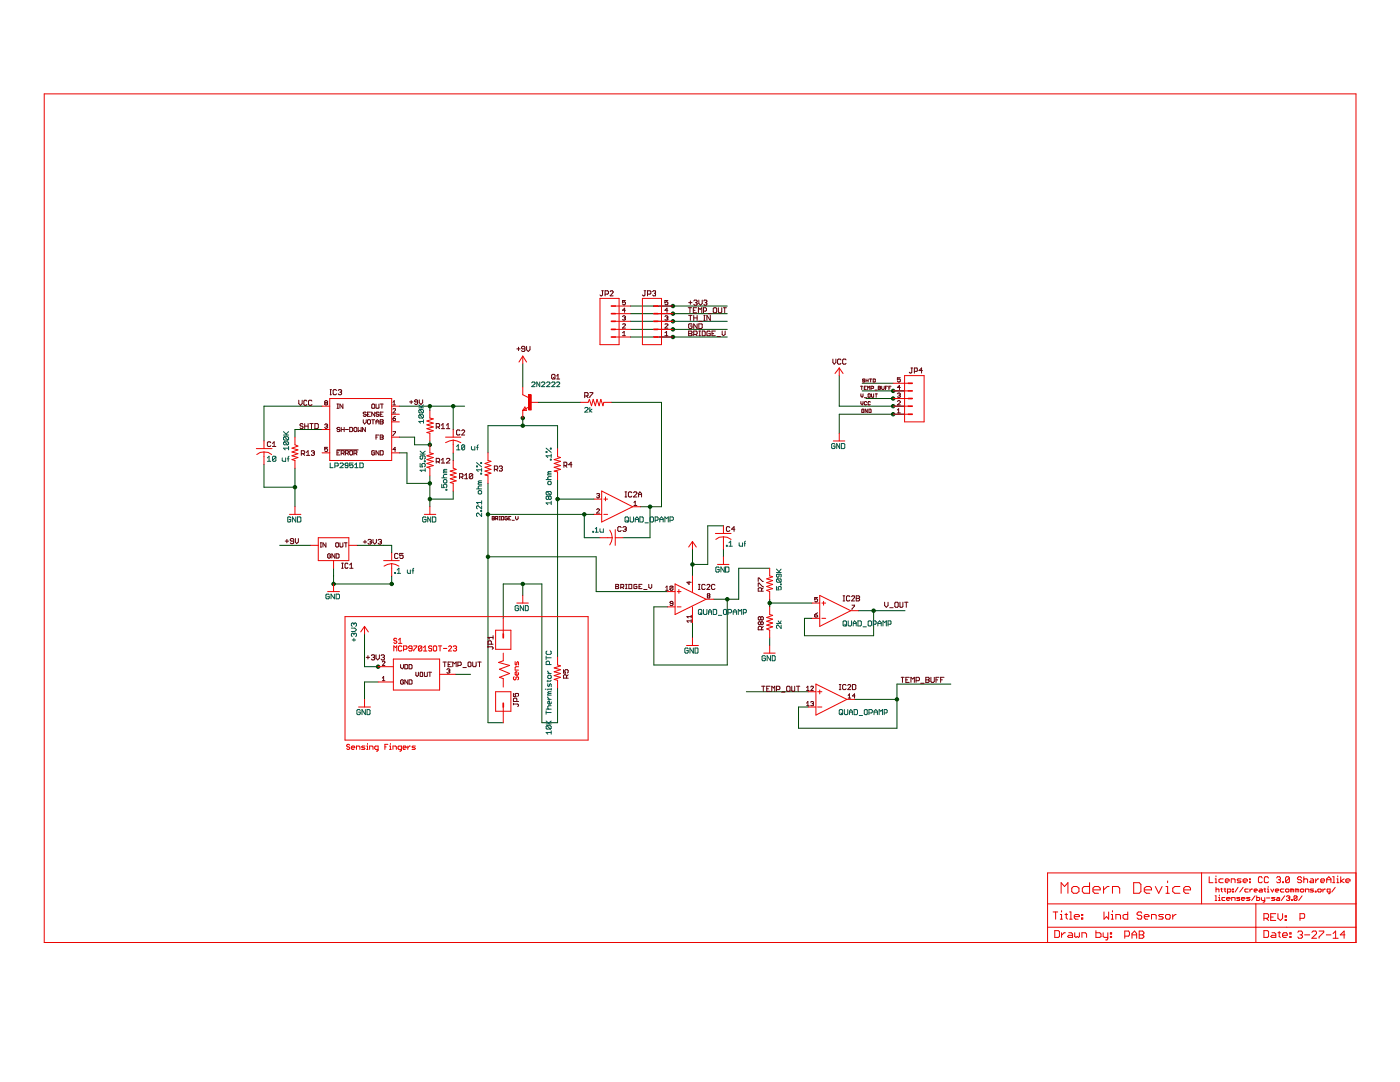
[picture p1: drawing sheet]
<svg xmlns="http://www.w3.org/2000/svg" width="279mm" height="216mm" viewBox="0 0 279 216" stroke-linecap="round" stroke-linejoin="round" font-family="sans-serif">
<path d="M180.5 82.7h-13v3.8" fill="none" stroke="#004704" stroke-width=".2"/>
<circle cx="178.2" cy="82.6" r=".34" fill="#004704"/>
<g fill="none" stroke="#004704" stroke-width=".2">
<path d="M104.3 116.5v2.3M75.5 136.1h-2.8v3.5M100.4 123.4v-6.9h7.7v27.7h3.2v-6.9"/>
<circle cx="178.2" cy="82.7" r=".34"/>
</g>
<circle cx="104.3" cy="116.5" r=".34" fill="#004704"/>
<g fill="none" stroke="#004704" stroke-width=".2">
<path d="M66.6 113.4v3.1h11.6M153.6 127.3v1.5"/>
<circle cx="104.3" cy="116.5" r=".34"/>
</g>
<circle cx="66.5" cy="116.5" r=".34" fill="#004704"/>
<g fill="none" stroke="#004704" stroke-width=".2">
<path d="M78.2 114.9v1.6"/>
<circle cx="66.6" cy="116.5" r=".34"/>
</g>
<circle cx="78.1" cy="116.5" r=".34" fill="#004704"/>
<g fill="none" stroke="#004704" stroke-width=".2">
<path d="M125.8 65.7h19.3M138.2 124.2v3.1"/>
<circle cx="78.2" cy="116.5" r=".34"/>
</g>
<circle cx="134.3" cy="65.7" r=".34" fill="#004704"/>
<g fill="none" stroke="#004704" stroke-width=".2">
<path d="M85.8 94.9v6.2M90.4 98v1.6h-4.6"/>
<circle cx="134.3" cy="65.7" r=".34"/>
</g>
<circle cx="85.8" cy="99.6" r=".34" fill="#004704"/>
<g fill="none" stroke="#004704" stroke-width=".2">
<path d="M79.7 90.4h1.5v6.1h4.6"/>
<circle cx="85.8" cy="99.6" r=".34"/>
</g>
<circle cx="85.8" cy="96.4" r=".34" fill="#004704"/>
<g fill="none" stroke="#004704" stroke-width=".2">
<path d="M52.7 92.6v4.6h6.2M58.9 93.4v7.7"/>
<circle cx="85.8" cy="96.5" r=".34"/>
</g>
<circle cx="58.8" cy="97.2" r=".34" fill="#004704"/>
<g fill="none" stroke="#004704" stroke-width=".2">
<path d="M107.4 80.3h8.4M122 80.3h10v20.8h-4.2M129.7 101.1v6.2h-5.4M144.4 109.6v1.5"/>
<circle cx="58.9" cy="97.2" r=".34"/>
</g>
<circle cx="129.7" cy="101.1" r=".34" fill="#004704"/>
<g fill="none" stroke="#004704" stroke-width=".2">
<path d="M170.5 139.6h8.5M179 136.5v8.8h-19.6v-4.2h1.9"/>
<circle cx="129.7" cy="101.1" r=".34"/>
</g>
<circle cx="179" cy="139.5" r=".34" fill="#004704"/>
<g fill="none" stroke="#004704" stroke-width=".2">
<path d="M172.1 78h8.4M179 136.5h10.8"/>
<circle cx="179" cy="139.6" r=".34"/>
</g>
<circle cx="178.2" cy="78" r=".34" fill="#004704"/>
<g fill="none" stroke="#004704" stroke-width=".2">
<path d="M104.3 72.6v4.6M79.7 81h13M85.8 81v.9M55.8 108.8h6.2"/>
<circle cx="178.2" cy="78" r=".34"/>
</g>
<circle cx="85.8" cy="81" r=".34" fill="#004704"/>
<g fill="none" stroke="#004704" stroke-width=".2">
<path d="M90.4 81v4.7"/>
<circle cx="85.8" cy="81" r=".34"/>
</g>
<circle cx="90.4" cy="81" r=".34" fill="#004704"/>
<g fill="none" stroke="#004704" stroke-width=".2">
<path d="M138.2 109.6v5.3M144.4 104.9h-3.2v7.7h-3"/>
<circle cx="90.4" cy="81" r=".34"/>
</g>
<circle cx="138.2" cy="112.6" r=".34" fill="#004704"/>
<g fill="none" stroke="#004704" stroke-width=".2">
<path d="M145.1 119.6v13.1M153.6 113.4h-6.2v6.2h-5"/>
<circle cx="138.2" cy="112.6" r=".34"/>
</g>
<circle cx="145.1" cy="119.5" r=".34" fill="#004704"/>
<g fill="none" stroke="#004704" stroke-width=".2">
<path d="M97.4 102.6h21.2M116.6 102.6v4.7h3.1M133.2 121.1h-2.7v11.6h14.6"/>
<circle cx="145.1" cy="119.6" r=".34"/>
</g>
<circle cx="116.6" cy="102.6" r=".34" fill="#004704"/>
<g fill="none" stroke="#004704" stroke-width=".2">
<path d="M97.4 96.5v47.7h3M97.4 111.1h21.6v6.9h14.2"/>
<circle cx="116.6" cy="102.6" r=".34"/>
</g>
<circle cx="97.4" cy="111.1" r=".34" fill="#004704"/>
<circle cx="97.4" cy="111.1" r=".34" fill="none" stroke="#004704" stroke-width=".2"/>
<circle cx="97.4" cy="102.6" r=".34" fill="#004704"/>
<g fill="none" stroke="#004704" stroke-width=".2">
<path d="M125.8 67.2h19.3"/>
<circle cx="97.4" cy="102.6" r=".34"/>
</g>
<circle cx="134.3" cy="67.2" r=".34" fill="#004704"/>
<g fill="none" stroke="#004704" stroke-width=".2">
<path d="M125.8 62.6h19.3M90.9 134.6h3M148.9 138h12.4"/>
<circle cx="134.3" cy="67.2" r=".34"/>
</g>
<circle cx="134.3" cy="62.6" r=".34" fill="#004704"/>
<g fill="none" stroke="#004704" stroke-width=".2">
<path d="M111.3 95.7v3.9h7.3"/>
<circle cx="134.3" cy="62.6" r=".34"/>
</g>
<circle cx="111.3" cy="99.6" r=".34" fill="#004704"/>
<g fill="none" stroke="#004704" stroke-width=".2">
<path d="M125.8 64.1h19.3M111.3 99.6v31.5"/>
<circle cx="111.3" cy="99.6" r=".34"/>
</g>
<circle cx="134.3" cy="64.1" r=".34" fill="#004704"/>
<g fill="none" stroke="#004704" stroke-width=".2">
<path d="M172.8 79.5h7.7"/>
<circle cx="134.3" cy="64.1" r=".34"/>
</g>
<circle cx="178.2" cy="79.5" r=".34" fill="#004704"/>
<g fill="none" stroke="#004704" stroke-width=".2">
<path d="M171.3 121.9h9.3M174.3 121.9v5h-13.8v-3.5h1.6"/>
<circle cx="178.2" cy="79.5" r=".34"/>
</g>
<circle cx="174.3" cy="121.8" r=".34" fill="#004704"/>
<g fill="none" stroke="#004704" stroke-width=".2">
<path d="M111.3 84.9v4.6"/>
<circle cx="174.3" cy="121.9" r=".34"/>
</g>
<circle cx="104.3" cy="83.4" r=".34" fill="#004704"/>
<g fill="none" stroke="#004704" stroke-width=".2">
<path d="M104.3 83.4v1.5M111.3 84.9h-13.9v5.5"/>
<circle cx="104.3" cy="83.4" r=".34"/>
</g>
<circle cx="104.3" cy="84.9" r=".34" fill="#004704"/>
<g fill="none" stroke="#004704" stroke-width=".2">
<path d="M153.6 119.6v1.5M153.6 120.3h8.5"/>
<circle cx="104.3" cy="84.9" r=".34"/>
</g>
<circle cx="153.6" cy="120.3" r=".34" fill="#004704"/>
<g fill="none" stroke="#004704" stroke-width=".2">
<path d="M72.7 126.5v6.5h3.1"/>
<circle cx="153.6" cy="120.3" r=".34"/>
</g>
<circle cx="75.4" cy="133" r=".34" fill="#004704"/>
<g fill="none" stroke="#004704" stroke-width=".2">
<path d="M125.8 61.1h19.3M71.2 108.8h7v1.5"/>
<circle cx="75.5" cy="133" r=".34"/>
</g>
<circle cx="134.3" cy="61" r=".34" fill="#004704"/>
<g fill="none" stroke="#004704" stroke-width=".2">
<path d="M167.5 75v6h13"/>
<circle cx="134.3" cy="61.1" r=".34"/>
</g>
<circle cx="178.2" cy="81" r=".34" fill="#004704"/>
<g fill="none" stroke="#004704" stroke-width=".2">
<path d="M172.1 76.5h6.1M64.3 81h-11.6v7M64.3 85.7h-5.4v1.5M82.7 87.2v1.6h3.1v-.8"/>
<circle cx="178.2" cy="81" r=".34"/>
</g>
<circle cx="85.8" cy="88.7" r=".34" fill="#004704"/>
<g fill="none" stroke="#004704" stroke-width=".2">
<path d="M79.7 87.2h3M90.4 90.4v1.5"/>
<circle cx="85.8" cy="88.8" r=".34"/>
</g>
<g fill="none" stroke="#ea0300" stroke-width=".2">
<path d="M8.8 18.7h261.8v169.4h-261.8zM104.3 71.1l.8 1.1M104.3 71.1l-.7 1.1M104.3 71.1v1.5M104.3 78.8l1.2 .6M104.8 81.2l.3 .7h-.8zM105.5 81.2l-1.2 .7M111.3 89.5v1.6l.6 .2-1.3 .4 1.3 .4-1.3 .4 1.3 .4-1.3 .3 1.3 .5-1.3 .3 .7 .2v1.5M115.8 80.3h1.6l.2-.6 .4 1.3 .4-1.3 .4 1.3 .3-1.3 .5 1.3 .3-1.3 .4 1.3 .2-.7h1.5M68.9 123h48.5v24.7h-48.5zM100.4 130.3v1.5l-.9 .4 2.2 .6-2 .7 2 .9-2 .7 .7 .3v1.7M102.6 135.1h-.1v.4l.1 .2 .4-.2v-.4h.5v.4l-.2 .2"/>
<path d="M102.8 132v.5l.2 .2 .3-.7 .2 .2v.5M103.5 134.2v.4l-.2 .1h-.3l-.2-.1v-.4l.3-.2v.7M103.5 133h-.5l-.2 .2v.5h.7M69.8 148.7l-.2-.2-.4 .2 .2 .3 .4 .2-.2 .3-.4-.1M70.1 149.2h.7l-.2-.3h-.3l-.2 .1v.4l.2 .1h.3M71.1 149.5v-.6h.5l.2 .1v.5M72.8 148.9h-.5l-.1 .1 .1 .2h.4l.1 .2-.1 .1h-.5M73.2 149.5h.2M73.2 148.9h.1v.6M73.3 148.4v.1M73.8 149.5v-.6h.5l.1 .1v.5M75.5 149.5h-.5l-.2-.1v-.4l.2-.1h.5v.8l-.4 .2"/>
<path d="M76.8 149h.3M77.4 148.5h-.6v1M77.7 149.5h.4M77.7 148.9h.2v.6M77.9 148.4v.1M78.4 149.5v-.6h.5l.2 .1v.5M80.1 149.5h-.5l-.2-.1v-.4l.2-.1h.5v.8l-.3 .2M80.5 149.2h.5l-.1-.3h-.4v.1v.5h.4M81.4 148.9v.6M81.9 148.9l-.5 .3M82.9 148.9h-.5l-.2 .1 .2 .2h.3l.2 .2-.2 .1h-.5M211.8 178.2v-2.1l.6 .8 .7-.8v2.1"/>
<path d="M214.2 176.9h.7l.4 .3v.7l-.4 .3h-.7l-.3-.3v-.7zM217.4 176.1v2.1h-1.1l-.3-.3v-.7l.3-.3h1.1M218.1 177.6h1.5v-.4l-.4-.3h-.7l-.4 .3v.7l.4 .3h.7M220.2 176.9v1.3M221.3 176.9h-.3l-.8 .7M222 178.2v-1.3h1.1l.4 .3v1M226.3 176.1h1.1l.3 .4v1.4l-.3 .3h-1.1zM228.4 177.6h1.4v-.4l-.3-.3h-.7l-.4 .3v.7l.4 .3h.7M230.6 176.9l.6 1.3 .7-1.3M232.7 178.2h.7M232.7 176.9h.3v1.3M233 175.8v.3"/>
<path d="M235.5 176.9h-1l-.5 .3v.7l.5 .3h1M236.2 177.6h1.4v-.4l-.3-.3h-.7l-.4 .3v.7l.4 .3h.7M239.8 174.2v6.2M241.3 174.9v1.2h.8M242.5 176.1h.3M242.5 175.4h.2v.7M242.5 178.8h.2v.9M242.5 179.7h.3M242.7 174.8v.1M242.7 177.1v.9M242.7 177.5l.5-.1 .1 .6M243.2 179.7h.3"/>
<path d="M243.2 179.1h.2v.6M243.4 178.6v.2M243.6 177.4h.3M243.8 177.2v.6l.1 .2M244.1 175.4h-.6l-.2 .1v.5l.2 .1h.6M244.3 177.4h.3M244.5 177.2v.6l.1 .2M244.5 179.1l-.6 .1v.5h.6M244.5 175.8h.8v-.3l-.3-.1h-.3l-.2 .1v.5l.2 .1h.3M244.8 179.3h.7v-.1h-.7v.3l.2 .2h.3M245 178h.5l.1-.2v-.3l-.6-.1v.9M245.7 176.1v-.7h.6l.2 .1v.6"/>
<path d="M245.8 179.7v-.6l.7 .1v.5M246 177.4l.1 .1zM246 177.8h.1v.2h-.1zM247.1 177.1l-.6 .9M247.4 179.1l-.6 .1 .2 .1h.3l.1 .2-.1 .2h-.5M247.7 175.4h-.6l-.2 .1 .2 .3h.4l.2 .2-.2 .1h-.6M247.8 179.3h.6v-.1h-.6v.3l.1 .2h.4M248.1 175.8h.8v-.3l-.2-.1-.6 .1v.5l.6 .1M248.1 177.1l-.7 .9M249.1 177.4l-.7 .1v.3l.2 .2h.5M249.4 176h.1v.1h-.1zM249.4 175.4h.1v.1h-.1z"/>
<path d="M249.4 177.4v.6M249.4 179.1l-.6 .1 .6 .3-.1 .2h-.5M250 177.4l-.6 .3M250.3 177.7h.6v-.2h-.6v.3l.4 .2M250.5 178.8l-.7 .9M250.8 178.8v.9h.4l.2-.2v-.3l-.6-.1M251.4 177.4l.5 .1v.5h-.5l-.2-.2 .2-.1h.5M251.7 179.1v.4l.2 .2h.5M251.9 175.2l-.2-.3h-.4l-.2 .3v.8l.2 .1h.4l.2-.1M252.2 177.4h.4M252.4 177.2v.6l.2 .2M252.4 179.1v.8l-.3 .1"/>
<path d="M252.8 179.2h.6M252.9 177.4h.2v.6M252.9 178h.4M253.1 176.9v.2M253.2 175.2l-.3-.3h-.4l-.2 .3v.8l.2 .1h.4l.3-.1M253.6 177.4l.3 .6 .3-.6M254.4 179.1l-.6 .1 .6 .3-.1 .2h-.5M254.5 177.7h.7v-.2h-.7v.3l.2 .2h.3M254.8 175.2l.2-.3h.4l.1 .3-.1 .3M254.9 179.1l.5 .1v.5h-.5l-.2-.2 .2-.2h.5M255.1 175.5h.3M255.4 175.5l.1 .3-.1 .3h-.4l-.2-.1"/>
<path d="M256 176h.1v.1h-.1zM256.2 177.4l-.7 .1v.3l.2 .2h.5M256.4 178.8l-.7 .9M256.6 177.5h.6v.3l-.1 .2h-.4l-.1-.2zM256.7 178.9l.2-.1h.3l.2 .1-.2 .3M257.1 179.2h.1M257.2 179.2l.2 .1-.2 .4h-.3l-.2-.2M257.3 175.2v.8l-.1 .1h-.5l-.1-.1M257.3 175.2l-.1-.3h-.5l-.1 .3v.8M257.3 175.2l-.7 .8M257.7 179.5h.2v.2h-.2zM257.8 177.5l-.2-.1v.6"/>
<path d="M257.8 177.5v.5M257.8 177.5h.4v.5M258.8 177.5l-.3-.1v.6M258.8 177.5v.5M258.8 178.9v.6l-.1 .2h-.4v-.2M258.8 177.5h.4v.5M258.8 178.9l-.1-.1h-.4v.7M258.8 178.9l-.5 .6M259.5 177.5l.5-.1 .2 .1v.3l-.2 .2h-.3l-.2-.2zM259.8 175.2l-.3-.3h-.3l-.3 .5 .6 .1 .3 .5-.3 .1-.6-.1M259.9 178.8l-.7 .9M260.2 174.9v1.2"/>
<path d="M260.2 175.5l.2-.1h.4l.2 .1v.6M260.5 178v-.6l.7 .1v.5M261.6 175.4h.4l.1 .1v.6h-.5l-.2-.1 .2-.2h.5M262.1 177.4l-.6 .1 .6 .3-.1 .2h-.5M262.5 177.8h.2v.2h-.2zM262.6 175.4v.7M263 177.5l.5-.1 .2 .1v.3l-.2 .2h-.3l-.2-.2zM263.2 175.4l-.6 .4M263.6 175.8h.8l-.2-.4h-.4l-.2 .1v.5l.2 .1h.4M264 177.4v.6M264.5 177.4l-.5 .3M264.8 175.5h.8"/>
<path d="M264.8 176.1v-.7l.4-.5 .4 .5v.7M265.5 178h-.6v-.6h.6v.8l-.4 .1M266 176.1h.4M266 174.9h.2v1.2M266.5 177.1l-.7 .9M266.8 176.1h.4M266.8 175.4h.2v.7M267 174.8v.1M267.6 174.9v1.2M268.2 175.4l-.6 .4 .6 .3M268.6 175.8h.8v-.3l-.2-.1-.6 .1v.5l.6 .1M270.6 174.2h-61.5v13.9"/>
<path d="M209.1 185h61.5M209.1 180.4h61.5M210.2 182h.9M210.5 185.7h.7l.2 .2v1l-.2 .1h-.7zM210.7 182v1.4M211.6 182.5h.3v.9M211.6 183.4h.4M211.9 181.7v.3M211.9 186.1v.9M212.5 182.5h.5M212.6 186.1h-.2l-.5 .5M212.8 182.2v1l.2 .2"/>
<path d="M213.3 186.1h.5l.3 .3v.6h-.8l-.3-.1 .3-.3h.8M213.5 183.4h.5M213.5 182h.2v1.4M214.4 182.9h1v-.3l-.2-.1h-.5l-.3 .1v.6l.3 .2h.5M214.5 186.1v.8l.2 .1 .3-.1 .2 .1 .2-.1v-.8M215.8 182.5h.3v.1h-.3zM215.8 183.2h.3v.2h-.3zM215.9 187v-.9h.7l.3 .3v.6M218.7 185.7v1.3h.8l.2-.1v-.5l-.2-.3h-.8M220.2 186.1v.8l.2 .1h.7M220.3 182v1.4l.5-.5 .5 .5v-1.4M221.1 186.1v1.2l-.2 .3h-.2"/>
<path d="M221.6 186.9h.2v.1h-.2zM221.6 186.1h.2v.3h-.2zM221.8 182.5h.2v.9M221.8 183.4h.4M222 181.7v.3M222.7 183.4v-.9h.7l.2 .1v.8M224.5 186.8h.7l.2-.3v-.5l-.2-.2h-.7v1.4M225.1 182v1.4h-.7l-.3-.2v-.6l.3-.1h.7M225.9 186.5h.9M225.9 187.2v-.9l.5-.5 .4 .5v.9M227.4 185.8h.6l.3 .2v.3l-.3 .2 .3 .5-.3 .2h-.6zM227.4 186.5h.6"/>
<path d="M227.9 182.2l-.2-.2h-.5l-.3 .2v.3l.3 .1h.5l.2 .3-.2 .5h-.5l-.3-.2M228.4 182.9h.9v-.3l-.3-.1h-.4l-.2 .1v.6l.2 .2h.4M229.8 183.4v-.9h.7l.2 .1v.8M232.2 182.5h-.8l-.2 .1 .2 .3h.5l.3 .3-.3 .2h-.7M232.6 182.6l.3-.1h.5l.1 .1v.6l-.1 .2h-.5l-.3-.2zM234 182.5v.9M234.7 182.5l-.7 .4M250.6 180.4v7.7M252.2 183.2h.7l.3-.2v-.5l-.3-.2h-.7v1.4M252.2 185.7h.7l.3 .2v1l-.3 .1h-.7zM252.7 183.2l.5 .5M253.6 183h.5"/>
<path d="M253.9 186.1h.5l.2 .3v.6h-.7l-.3-.1 .3-.3h.7M254.6 182.3h-1v1.4h1M255 186.1h.5M255 182.3v.9l.5 .5 .5-.5v-.9M255.3 185.9v1l.2 .1M256 186.6h.9l-.2-.5h-.5l-.2 .3v.5l.2 .1h.5M256.5 183.5h.2v.2h-.2zM256.5 182.7h.2v.3h-.2zM257.4 186.9h.3v.1h-.3zM257.4 186.1h.3v.3h-.3zM259 186l.2-.2h.5l.2 .2v.3l-.2 .2M259.4 183.2h.8l.2-.2v-.5l-.2-.2h-.8v1.4"/>
<path d="M259.4 186.5h.3M259.7 186.5l.2 .3-.2 .4h-.5l-.2-.2M260.4 186.5h1M261.8 186l.3-.2h.5l.1 .5-.9 .9h.9M263.2 185.8h1v.2l-1 1v.2M264.7 186.5h.9M266 187.2h1.1M266 186.3l.6-.5v1.4M268.4 186.5h-.9l.7-.7v1.4"/>
</g>
<path d="M105.5 78.7h.5v3.1h-.5z" fill="#ea0300"/>
<g fill="none" stroke="#ea0300" stroke-width=".2">
<path d="M119.7 59.5h3.8v9.3h-3.8zM128.2 59.5h3.8v9.3h-3.8zM65.8 79.5h12.4v12.4h-12.4zM104.3 77.2v1.6M105.5 78.8h.5v3h-.5zM122.8 67.2h3M122.8 65.7h3M122.8 64.1h3M122.8 62.6h3M122.8 61.1h3M131.3 67.2h3M131.3 65.7h3"/>
<path d="M131.3 64.1h3M131.3 62.6h3M131.3 61.1h3M167.5 73.4l.8 1.1M167.5 73.4l-.9 1.1M167.5 73.4v1.6M178.2 79.5h3.1M178.2 78h3.1M178.2 76.5h3.1M180.5 75h3.9v9.2h-3.9zM51.2 89.5h3.1M52.7 90.2l.8 .1 .7 .4"/>
<path d="M52.7 90.2l-.8 .1-.7 .4M52.7 88v1.5M52.7 90.2v2.4M58.9 87.2v1.6l.6 .2-1.2 .4 1.2 .4-1.2 .4 1.2 .3-1.2 .5 1.2 .3-1.2 .4 .6 .2v1.5M64.3 81h1.5M64.3 85.7h1.5M64.3 90.4h1.5M78.2 81h1.5M78.2 82.7h1.5M78.2 87.2h1.5M78.2 90.4h1.5M78.2 84.2h1.5"/>
<path d="M85.8 81.9v1.5l.7 .2-1.3 .4 1.3 .4-1.3 .4 1.3 .4-1.3 .3 1.3 .5-1.3 .3 .6 .2v1.5M85.8 88.8v1.6l.7 .1-1.3 .5 1.3 .3-1.3 .4 1.3 .4-1.3 .4 1.3 .4-1.3 .3 .6 .2v1.5M88.9 87.2h3.1M90.4 87.8l1.6 .5M90.4 87.8l-1.5 .5M90.4 85.7v1.5M90.4 87.8v2.6M90.4 91.9v1.5l.6 .3-1.1 .3 1.1 .4-1.1 .4 1.1 .4-1.1 .3 1.1 .4-1.1 .4 .5 .2v1.5M97.4 90.4v1.5l.6 .2-1.2 .4 1.2 .4-1.2 .3 1.2 .5-1.2 .3 1.2 .4-1.2 .4 .6 .1v1.6M104.3 81.9v1.5M105.9 80.3h1.5M118.6 99.6h1.5"/>
<path d="M120.1 98l6.2 3.1-6.2 3.1zM120.5 99.6h.8M120.8 99.2v.7M166.3 88h2.3M167.5 86.5v1.5M178.2 81h3.1M178.2 82.7h3.1M57.8 102.6h2.2M58.9 101.1v1.5M62 108.8h1.5M63.5 107.3h6.1v4.6h-6.1zM65.4 118h2.4"/>
<path d="M66.6 111.9v1.5M66.6 116.5v1.5M69.6 108.8h1.6M76.6 111.9h3.1M78.2 112.5l1.4 .5M78.2 112.5l-.9 .1-.7 .4M78.2 110.3v1.6M78.2 112.5v2.4M84.7 102.6h2.3M85.8 101.1v1.5M104.3 118.8v1.5M118.6 102.6h1.5"/>
<path d="M119.7 107.3h2.5M120.5 102.6h.8M121.7 105.8l.3 .6 .2 .9M122.2 107.3l-.5 1.4M122.8 105.7v3.1M122.8 107.3h1.5M126.3 101.1h1.5M133.2 118h1.5M134.7 116.5l6.2 3.1-6.2 3zM135.1 118h.8M135.5 117.6v.8M138.2 108.1l.8 1.1"/>
<path d="M138.2 108.1l-.8 1.1M138.2 108.1v1.5M138.2 114.9v3.1M140.9 119.6h1.5M142.8 106.4h3.1M143.2 112.6h2.3M144.4 107.1l.7 .1 .8 .4M144.4 107.1l-.9 .1-.6 .4M144.4 104.9v1.5M144.4 107.1v2.5M144.4 111.1v1.5M153.6 113.4v1.5l.6 .2-1.2 .4 1.2 .3-1.2 .5 1.2 .3-1.2 .4 1.2 .5-1.2 .3 .6 .2v1.6"/>
<path d="M163.6 118.8l6.2 3.1-6.2 3.1zM164.4 120v.8M72.7 125v1.5M72.7 139.6v1.5M72.7 125l.8 1.1M72.7 125l-.7 1.1M75.5 133h3M75.5 136.1h3M78.5 131.5h9.2v6.2h-9.2zM78.6 129.9v-1l.3 .3 .3-.3v1M79.2 127.5l-.2-.1-.4 .1 .2 .4 .4 .1-.2 .4-.4-.2M79.5 128.4h.7"/>
<path d="M79.5 127.7l.4-.3v1M80.2 129.1l-.2-.2h-.3l-.2 .2v.6l.2 .2h.3l.2-.2M80.5 129.6h.5l.2-.2v-.3l-.2-.2h-.5v1M82.2 129.4h-.5l-.1-.2 .1-.3h.4l.1 .2v.6l-.1 .2h-.4l-.1-.2M82.6 128.9h.6l-.6 1M84.2 129.1l-.2-.2h-.3l-.2 .2v.6M84.2 129.1v.6l-.2 .2h-.3l-.2-.2M84.2 129.1l-.7 .6M84.5 129.9h.7M84.5 129.2l.4-.3v1M86.1 129.1l-.1-.2h-.3l-.2 .2 .2 .3h.3v.5h-.3l-.2-.2M86.6 128.9h.4l.1 .2v.6l-.1 .2h-.4l-.1-.2v-.6z"/>
<path d="M87.5 128.9h.7M87.7 134.6h3.2M87.8 128.9v1M88.5 129.4h.7M89.5 129.1l.2-.2 .4 .2-.6 .8h.6M90.4 129.1l.2-.2h.4l.1 .2-.1 .3M90.8 129.4h.2M91 129.4l.1 .2-.1 .3h-.4l-.2-.2M98.9 125.8h3.1v3.8h-3.1zM98.9 138h3.1v3.9h-3.1zM100.4 123.4v3.1M103.1 120.3h2.3"/>
<path d="M111.3 131.1v1.6l.6 .2-1.3 .4 1.3 .3-1.3 .4 1.3 .4-1.3 .4 1.3 .3-1.3 .5 .7 .1v1.6M133.2 121.1h1.5M135.1 121.1h.8M137 128.8h2.4M138.2 121.1v3.1M138.2 127.3v1.5M152.4 130.3h2.3M153.6 121.1v1.5l.6 .2-1.2 .4 1.2 .3-1.2 .5 1.2 .3-1.2 .4 1.2 .4-1.2 .4 .6 .3v1.5M153.6 128.8v1.5M161.3 138h1.5M162.1 120.3h1.5M162.1 123.4h1.5"/>
<path d="M162.8 136.5l6.2 3.1-6.2 3.1zM163.2 138h.8M163.6 137.7v.8M164 120.3h.8M164 123.4h.8M169 139.6h1.5M169.8 121.9h1.5M71.6 141.1h2.3M100.4 141.1v3.1M161.3 141.1h1.5M163.2 141.1h.8"/>
</g>
<g fill="none" stroke="#ea0300" stroke-width=".34">
<path d="M122 64.1h.8M122 65.7h.8M122 67.2h.8M122 61.1h.8M122 62.6h.8M130.5 64.1h.8M130.5 65.7h.8M130.5 67.2h.8M130.5 61.1h.8M130.5 62.6h.8M181.3 79.5h.8M181.3 76.5h.8"/>
<path d="M181.3 78h.8M181.3 81h.8M181.3 82.7h.8M100.4 126.5v.8M100.4 140.3v.8"/>
</g>
<g fill="none" stroke="#62010a" stroke-width=".2">
<path d="M120.1 58h.3M120.2 58v.9l-.1 .1-.4-.1M120.8 58.7h.5l.1-.2v-.3l-.1-.2h-.5v1M121.8 58.2l.1-.2 .5 .2-.6 .8h.6M124.8 60h-.6v.4l.5-.2 .1 .4-.1 .2-.5-.2M128.5 58h.4M128.7 58v.9l-.2 .1-.3-.1M129.2 58.7h.5l.2-.2v-.3l-.2-.2h-.5v1M130.2 58.2l.2-.2h.3v.5M130.6 58.5h.1M130.7 58.5v.5h-.3l-.2-.1M133.3 60h-.6v.4l.4-.2 .2 .4-.2 .2-.4-.2"/>
<path d="M139.5 59.9v.7l.3 .3 .3-.3v-.7M59.6 79.9v.6l.4 .4 .3-.4v-.6M65.9 78.8h.2M65.9 77.7h.2M66 77.7v1.1M67.2 77.9l-.2-.2h-.3l-.2 .2v.7l.2 .2h.3l.2-.2M67.5 77.9l.2-.2h.3l.2 .2-.2 .4M67.8 78.3h.2M68 78.3l.2 .1-.2 .4h-.3l-.2-.2M82.1 79.9v.6M83.7 79.8v.6l.3 .3 .3-.3v-.6M103.1 69.6h.7"/>
<path d="M103.5 69.3v.7M104.8 69.6h-.6l-.1-.2 .1-.3h.4l.2 .2v.7l-.2 .1h-.4l-.1-.1M105.1 69.1v.7l.3 .3 .4-.3v-.7M110.3 74.7h.3l.2 .2v.6l-.2 .1h-.3l-.2-.1v-.6zM110.4 75.3l.4 .3M111.1 75.6h.6M111.1 75l.3-.3v.9M116.7 79h.5l.2-.2v-.3l-.2-.2h-.5v1.1M117 79l.4 .4M117.7 78.3h.6l-.6 1.1M124.2 66.4l.4-.3v.9M124.2 67h.6"/>
<path d="M124.2 64.7h.6v.2l-.6 .6h.6M124.2 63.2l.5-.2 .1 .2-.1 .2M124.6 63.4h.1M124.7 63.4l.1 .4h-.6M124.8 61.9h-.6l.5-.4v.8M132.7 67h.6M132.7 64.7h.6v.2l-.6 .6h.6M132.7 63.2l.4-.2 .2 .2-.2 .2M132.7 66.4l.3-.3v.9M133 63.4h.1M133.1 63.4l.2 .4h-.6M133.3 61.9h-.6l.4-.4v.8"/>
<path d="M137.4 61.4h.6M137.4 66.1h.5l.2 .1-.2 .4 .2 .3-.7 .1zM137.4 66.6h.5M137.4 62.9h.7M137.4 60.4h.7M137.7 61.4v1M137.8 60v.7M137.8 62.9v1M138.1 64.7h-.7v.7l.2 .2h.3l.2-.2v-.4h-.3M138.4 61.9h.3M138.5 63.4h.6M138.5 66.7h.5l.1-.1v-.4l-.1-.1h-.5v.9"/>
<path d="M138.5 62.9v1M138.5 60l.1-.1h.4l.1 .1-.1 .4M138.8 66.7l.3 .3M138.8 60.4h.2M139 60.4l.1 .2-.1 .3h-.4l-.1-.2M139 61.4h-.6v1h.6M139.1 64.6v1l-.6-1v1M139.1 62.9v1M139.4 62.4v-1l.3 .3 .4-.3v1M139.5 67h.3M139.5 64.6l.6 .1v.7l-.1 .2h-.5zM139.5 66.1h.3"/>
<path d="M139.5 64.1h.6M139.6 66.1v.9M140.1 66.1h.5l.1 .1v.7l-.6 .1zM140.4 62.1h.4l.2-.2v-.3l-.2-.2h-.4v1M140.5 60l.1-.1h.3l.2 .1-.2 .4M140.5 62.9h.2M140.5 63.9h.2M140.6 62.9v1M140.7 60.4h.2M140.9 60.4l.2 .2-.2 .3h-.3l-.1-.2M141.3 62.6h.7M141.8 66.2l-.2-.1h-.4l-.1 .1v.7h.7v-.3h-.4"/>
<path d="M141.8 62.9v1l-.7-1v1M142.1 66.6h.3M142.5 61.4h.4l.1 .2v.7l-.1 .1h-.4l-.2-.1v-.7zM142.8 66.1h-.7v.9h.7M143.1 67.2h.7M143.4 61.4v.9l.1 .1h.4l.1-.1v-.9M144.1 66.1v.6l.3 .3 .3-.3v-.6M144.4 61.4h.6M144.6 61.4v1M166.2 71.6v.7l.3 .4 .3-.4v-.7M167.8 71.8l-.1-.2h-.4l-.1 .2v.7l.1 .2h.4l.1-.2M168.8 71.8l-.1-.2h-.4l-.1 .2v.7l.1 .2h.4l.1-.2"/>
<path d="M171.7 77.1h.4M171.8 78.6v.4l.3 .3 .1-.3v-.4M172 77.1v.6M172.5 77.4h.2M172.5 79.4h.5M172.6 75.7h-.5l.1 .3 .4 .1-.1 .1-.4-.1M172.8 76h.4M172.8 75.6v.6M172.9 77.1h-.4v.6h.4M173.2 77.7v-.6l.2 .2 .2-.2v.6M173.2 78.7h.5l-.1 .6-.4-.1zM173.2 75.6v.6"/>
<path d="M173.5 75.6h.5M173.8 75.6v.6M173.8 77.5l.5-.1v-.2l-.5-.1v.6M173.9 78.6v.6l.2 .1 .2-.1v-.6M174.3 75.6l.4 .1-.1 .5h-.3zM174.6 77.8h.4M174.7 78.6h.4M174.9 78.6v.7M175.3 77.1l.4 .1-.1 .5h-.3zM175.3 77.4h.3M176 77.1v.5l.1 .1 .4-.1v-.5M176.7 77.4h.2"/>
<path d="M177.1 77.1h-.4v.6M177.4 77.4h.3M177.8 77.1h-.4v.6M179.1 78.6l.4-.2 .2 .2-.2 .2M179.3 78.8h.2M179.5 78.8l.2 .4h-.6M179.7 75.4h-.6v.4l.2-.2 .4 .2-.2 .4-.4-.1M179.7 77.3h-.6l.4-.4v.8M181.8 73.4h.3M182 73.4v.9l-.2 .1-.3-.1M182.5 74.1h.5v-.7h-.5v1M184.1 73.9h-.7l.5-.5v1"/>
<path d="M54 88.3l-.1-.1h-.4l-.1 .1v.6l.1 .2h.4l.1-.2M54.4 89.1h.7M54.4 88.5l.3-.3v.9M60.1 90.5h.5l.2-.4-.2-.2h-.5v1M60.5 84.7l-.2-.2-.4 .2 .1 .3 .5 .2-.2 .3-.4-.1M60.5 90.5l.3 .4M60.8 85h.7M60.8 84.5v1M61.2 90.3l.3-.4v1M61.2 90.9h.6M61.2 80l-.1-.1-.5 .1v.7l.2 .2 .4-.2M61.5 84.5v1"/>
<path d="M61.8 84.5h.7M62.2 90.1l.1-.2h.3l.2 .2-.2 .3M62.2 84.5v1M62.3 80l-.2-.1h-.4l-.1 .1v.7l.1 .2h.4l.2-.2M62.4 90.4h.2M62.6 90.4l.2 .1-.2 .4h-.3l-.1-.2M62.8 84.5h.6l.1 .2v.7l-.1 .1h-.6zM64.8 84.8l.4-.2 .2 .2-.2 .2M65 80.4l-.2-.1 .2-.4 .4 .2-.2 .3M65 80.4l-.2 .1 .2 .3 .4-.1-.2-.3M65 80.4h.2M65 85h.2"/>
<path d="M65.2 85l.2 .2-.2 .2-.4-.1M65.4 89.3h-.6v.4l.2-.2 .4 .2-.2 .4-.4-.2M67.2 80.6h.4M67.2 81.5h.4M67.2 89.8h4.3M67.2 90.4h.4M67.4 80.6v.9M67.8 85.4l-.4-.1-.2 .2 .5 .2 .1 .3-.1 .1-.5-.1M67.8 89.9h-.6v.9h.6M68.1 85.7h.6M68.1 85.3v.8M68.1 90.4h.6v-.4l-.6-.1v.9"/>
<path d="M68.4 80.6v.9l-.6-.9v.9M68.4 90.4l.3 .4M68.7 85.3v.8M68.9 85.7h.6M68.9 90.4h.6v-.4l-.6-.1v.9M69.3 90.4l.2 .4M69.8 85.3h.4l.2 .1v.6l-.2 .1h-.4zM69.8 90h.6v.6l-.2 .2-.4-.2zM70.6 85.4l.2-.1 .4 .1v.6l-.1 .1-.5-.1zM70.6 90.4h.6v-.4l-.6-.1v.9M71 90.4l.2 .4M71.5 85.3v.8l.3-.2 .3 .2v-.8"/>
<path d="M72.5 83.8v.5l.2 .3 .4-.3v-.5M72.9 85.3v.8l-.6-.8v.8M73.1 82.3h-.6l.2 .4h.4l-.2 .4-.4-.2M73.3 83.8h.6v.6l-.1 .2-.5-.2zM73.3 82.7h.3M73.9 82.2h-.6v.9h.6M74.2 80.8l.2-.2 .4 .2v.6h-.6zM74.2 83.8h.6M74.4 83.8v.8M74.8 82.2v.9l-.6-.9v.9M74.8 90h-.6v.6l.4 .2 .2-.4h-.4M75 80.6v.8l.2 .1 .4-.1v-.8"/>
<path d="M75 84.6v-.6l.3-.2 .3 .2v.6M75 87.2h.3M75 84.2h.6M75.6 82.3h-.6l.2 .4h.4l-.1 .4-.5-.2M75.6 86.8h-.6v.9M75.6 89.9v.9l-.6-.9v.9M75.9 80.6h.6M75.9 82.7h.3M75.9 83.8h.6l-.2 .4 .2 .2-.2 .2h-.4zM75.9 86.8h.4l.2 .2-.2 .2 .2 .4-.6 .1zM75.9 89.9l.6 .1v.6l-.2 .2h-.4zM75.9 87.2h.4"/>
<path d="M75.9 84.2h.4M76.2 80.6v.9M76.5 82.2h-.6v.9h.6M78.4 80.3l.3-.4v.9M78.4 80.8h.5M78.4 81.6h.5l-.5 .8h.5M78.4 83.5h.4v.4h-.3zM78.4 86.1h.5l-.5 .9M78.9 83.1l-.5 .4M78.9 89.7h-.5l.4-.4v.8M81.7 80.2h.7M83.3 80.2l-.6-.1 .2-.3 .4 .1v.6l-.1 .2-.5-.2"/>
<path d="M87.1 85.2h.5l.1-.2v-.3l-.1-.2h-.5v1M87.1 92.1h.5l.1-.1v-.4l-.1-.1h-.5v.9M87.4 85.2l.3 .3M87.4 92.1l.3 .3M88.1 84.9l.3-.4v1M88.1 91.8l.3-.3v.9M88.1 85.5h.7M88.1 92.4h.7M89.1 91.6l.2-.1h.3l.2 .1v.2l-.7 .6h.7M89.1 85.5h.7M89.1 84.9l.3-.4v1M91.7 95.2h.5l.2-.2v-.3l-.2-.2h-.5v1"/>
<path d="M91.8 86l-.2-.2h-.3l-.2 .2v.6l.2 .2h.3l.2-.2M92.1 95.2l.3 .3M92.1 86l.2-.2 .4 .2-.6 .8h.6M92.7 94.8l.4-.3v1M92.7 95.5h.6M94.3 94.7l-.1-.2h-.4l-.1 .2v.7M94.3 94.7v.7l-.1 .1h-.4l-.1-.1M94.3 94.7l-.6 .7M98.7 93.7h.5l.1-.2v-.3l-.1-.2h-.5v1M99 93.7l.3 .3M99.7 93.2l.1-.2h.3l.2 .2-.2 .3M99.9 93.5h.2"/>
<path d="M100.1 93.5l.2 .2-.2 .3h-.3l-.1-.2M112.5 92.9h.5l.1-.2v-.3l-.1-.2h-.5v1M112.8 92.9l.3 .3M114.2 92.7h-.7l.5-.5v1M119.1 98.6h.6l-.2 .3M119.3 98.9h.2M119.5 98.9l.2 .1-.2 .3-.4-.1M124.7 99.2h.4M124.7 98.1h.4M124.9 98.1v1.1M126.1 98.3l-.2-.2h-.3l-.2 .2v.7l.2 .2h.3l.2-.2M126.4 98.3l.2-.2h.3l.2 .2v.2l-.7 .7h.7"/>
<path d="M127.4 99.2v-.7l.3-.4 .3 .4v.7M127.4 98.7h.6M171.8 80.1v.4l.3 .3 .1-.3v-.4M172.4 81.8l-.1-.2h-.2v.7l.3-.1v-.2h-.2M173 80.3l-.2-.2-.3 .2v.4h.5M173.1 81.6v.7l-.4-.7v.7M173.4 81.6h.4v.2v.5h-.4zM173.7 80.3l-.1-.2h-.3l-.1 .2v.4h.5M179.1 80.1l.2-.2 .4 .2v.2l-.6 .5h.6M179.1 82.4h.6M179.1 81.8l.2-.2v.8M56.9 108h.7"/>
<path d="M57.3 107.6v.7M58.6 108h-.5l-.2-.2 .2-.3h.3l.2 .1v.7l-.2 .2h-.3l-.2-.2M58.9 107.5v.6l.3 .4 .3-.4v-.6M63.9 109.2h.3M63.9 108.3h.3M64 108.3v.9M65 108.3v.9l-.5-.9v.9M66 110.7l-.2-.2-.4 .2v.5l.4 .2 .2-.5h-.4M66.8 110.5v.9l-.6-.9v.9M67 108.4h.6v.6l-.2 .2-.4-.2zM67.1 110.5h.4l.2 .2v.5l-.2 .2h-.4zM67.8 108.3v.7l.2 .2 .4-.2v-.7"/>
<path d="M68.2 113.4h.3M68.2 112.4h.3M68.3 112.4v1M68.7 108.3h.6M69 108.3v.9M69.4 112.5l-.1-.1-.4 .1v.7l.1 .2 .4-.2M69.8 113.4h.7M69.8 112.7l.3-.3v1M72.5 108.1h.7M72.8 107.8v.6M73.4 107.8l.2-.2h.3l.2 .2-.2 .3M73.8 108.1h.1"/>
<path d="M73.9 108.1l.2 .1-.2 .4h-.3l-.2-.2M74.4 107.6v.6l.4 .4 .3-.4v-.6M75.5 107.8l.1-.2h.4l.1 .2-.1 .3M75.8 108.1h.2M76 108.1l.1 .1-.1 .4h-.4l-.1-.2M79.4 110.6l-.1-.2h-.4l-.1 .2v.7l.1 .1h.4l.1-.1M80.5 110.4h-.7v.5l.3-.1 .4 .1v.4l-.2 .1h-.4l-.1-.1M98.2 103.1h.5l-.1 .6h-.4zM98.2 103.4h.4M98.9 103.5h.4v-.4h-.4v.6M99.2 103.5l.1 .2M99.6 103.1h.2"/>
<path d="M99.6 103.7h.2M99.8 103.1v.6M100.1 103.1h.4l-.1 .6h-.3zM101.3 103.1h-.5v.6h.5v-.3h-.3M101.5 103.4h.2M102 103.1h-.5v.6h.5M102.2 103.8h.4M102.9 103.1v.4l.2 .2 .3-.2v-.4M119.1 101.7l.1-.2 .5 .2-.6 .7h.6M122.9 117h.4M122.9 116.6l.6 .1-.2 .3 .2 .4-.6 .1zM123.9 117.2h.4l.2-.2v-.3l-.6-.1v.9"/>
<path d="M124 105.3l-.2-.2h-.3l-.2 .2v.6l.2 .1h.3l.2-.1M124.1 117.2l.4 .3M124.3 105.3l.2-.2h.3l.2 .2-.2 .3M124.7 105.6h.1M124.8 105.6l.2 .1-.2 .3h-.3l-.2-.1M124.8 116.6h.4M124.8 117.5h.4M125 116.6v.9M125.5 116.6l.6 .1-.1 .8h-.5zM126.5 100.3l.3-.3v.9M126.5 100.9h.6M127.1 116.7h-.6v.7h.6v-.4h-.2"/>
<path d="M127.5 117h.3M128.1 116.6h-.6v.9h.6M128.5 117.6h.6M129.5 116.6v.6l.3 .3 .3-.3v-.6M132.9 117.2l.2-.3v.9M132.9 117.8h.5M134.3 117v.6l-.2 .2-.4-.2M134.3 117h-.6v.6M134.3 117l-.6 .6M137.5 116v.6l-.4-.4h.8M139.4 117.6h.3M139.4 116.6h.3"/>
<path d="M139.6 116.6v1M140.7 116.8l-.1-.2h-.4l-.1 .2v.7l.1 .1h.4l.1-.1M141.1 116.8l.1-.2 .5 .2-.6 .8h.6M141.2 118.9h.4M141.2 118.9v-.4h.4v.4M141.2 118.9v.4h.4v-.4M142.7 116.8l-.2-.2h-.3l-.2 .2v.7l.2 .1h.3l.2-.1M145.6 105.3l-.1-.2h-.4l-.1 .2v.6l.1 .1h.4l.1-.1M146.7 105.6h-.7l.5-.5v.9M151.3 116v-.7l1 .7M151.3 117v-.6l1 .6M152 118v-.5l-.2-.2h-.3l-.2 .2v.5h1"/>
<path d="M152.3 117.3l-.3 .3M163.2 119.2h-.6v.5l.2-.2 .4 .2-.2 .4-.4-.2M168.3 119.9h.3M168.3 118.9h.3M168.4 118.9v1M169.6 119.1l-.2-.2h-.3l-.2 .2v.6l.2 .2h.3l.2-.2M169.9 119.1l.2-.2h.4v.3l-.6 .7h.6M170.9 118.9h.5l.2 .2-.2 .3 .2 .3-.2 .2h-.5zM170.9 119.4h.5M73.1 131.2h.7M73.4 130.8v.7M74.1 130.8l.2-.1h.3l.2 .1-.2 .4"/>
<path d="M74.4 131.2h.2M74.6 131.2l.2 .1-.2 .4h-.3l-.2-.2M75 130.7v.6l.4 .4 .3-.4v-.6M76.1 130.8l.1-.1h.4l.1 .1-.1 .4M76.3 132.1l.1-.2h.3l.1 .3-.5 .6h.5M76.3 135.3l.3-.3v.8M76.3 135.8h.5M76.4 131.2h.2M76.6 131.2l.1 .1-.1 .4h-.4l-.1-.2M79.9 132.6v.6l.4 .3 .2-.3v-.6M80.5 135.8l-.1-.1-.5 .1v.6h.6v-.3h-.2M80.8 132.6h.4l.2 .2v.5l-.2 .2h-.4z"/>
<path d="M81.4 135.7v.8l-.6-.8v.8M81.6 132.6h.5l.1 .2v.5l-.1 .2h-.5zM81.6 135.7h.5l.1 .1v.6l-.6 .1zM83 134.1v.6l.2 .3 .3-.3v-.6M83.9 134.1h.4v.2v.7l-.5-.1zM84.7 134.1v.8l.2 .1 .4-.1v-.8M85.5 134.1h.6M85.8 134.1v.9M88.4 132.1h.7M88.8 132.1v.9M89.2 133.6l.4-.1 .2 .1-.2 .3M89.4 132.6h.4"/>
<path d="M89.5 133.9h.1M89.6 133.9l.2 .3h-.6M90.1 132.1h-.7v.9h.7M90.4 133v-.9l.3 .3 .3-.3v.9M91.4 132.8h.5l.2-.2v-.3l-.2-.2h-.5v.9M92.4 133.2h.7M93.6 132.1l.4 .2v.6l-.2 .1-.4-.1v-.6zM94.3 132.1v.8l.2 .1h.3l.2-.1v-.8M95.4 132.1h.6M95.7 132.1v.9M97.4 129.1h.8l.2 .1-.2 .4M97.4 128.9v.3"/>
<path d="M98.1 128.5v-.5l-.2-.1h-.3l-.2 .1v.5h1M98.4 126.9v.6M98.4 127.2h-1l.3 .3M102.5 138.4v.6h.5l-.2-.5h.7v.3l-.2 .2M103.1 140v-.5l-.1-.2h-.4l-.1 .2v.5h1M112.5 133.6v.7h.4l-.2-.3 .2-.4h.3l.2 .2v.3l-.2 .2M113.1 135.3v-.5l-.5-.2-.1 .2v.5h.9M113.4 134.6l-.3 .4M134.3 120.4h-.4l-.2-.2 .2-.2 .4 .2v.5l-.2 .1-.4-.1M137.9 123h-.8l.3 .3M137.9 123.9h-.8l.3 .3M137.9 122.8v.5"/>
<path d="M137.9 123.6v.6M151.8 123.2l-.1-.2-.4 .2v.3l.2 .2 .3-.2M151.8 124.2l-.1-.1-.4 .1 .2 .5 .3-.2M151.8 124.2l.2-.1 .3 .1-.1 .5-.4-.2M151.8 123.2l.2-.2 .3 .2v.3l-.1 .2-.4-.2M151.8 123.2v.3M151.8 124.2v.3M152 125.7v-.5l-.2-.2h-.3l-.2 .2v.5h1M152 136.9h.7M152.3 125l-.3 .3M152.3 136.9v1M153 137.4h.4"/>
<path d="M153.7 136.9h-.7v1h.7M154 137.9v-1l.4 .4 .2-.4v1M155 137.6h.5l.1-.2v-.3l-.1-.2h-.5v1M156 138.1h.7M157.2 136.9h.3l.2 .2v.7l-.2 .1h-.3l-.2-.1v-.7zM158 136.9v.9l.2 .1 .4-.1v-.9M158.9 136.9h.7M159.3 136.9v1M161 137.2l.2-.3v.9M161 137.8h.5M161.8 137.1l.1-.2h.3l.1 .3-.5 .6h.5M162.6 122.7h.4l.2 .3h-.6z"/>
<path d="M163.2 122.3l-.6 .4M167.5 137.6h.3M167.5 136.6h.3M167.7 136.6v1M168.8 136.8l-.1-.2h-.4l-.1 .2v.6l.1 .2h.4l.1-.2M169.2 136.8l.2-.2 .4 .2-.6 .8h.6M169.3 138.8l.2-.3v.8M169.3 139.3h.5M170 120.8h.5l-.5 .8M170.1 136.6h.5l.2 .2v.6l-.2 .2h-.5zM170.6 138.9h-.5l.4-.4v.8M176.6 120.2v.6l.3 .4 .3-.4v-.6"/>
<path d="M177.6 121.3h.6M178.8 120.2h.3l.2 .1v.7l-.2 .2h-.3l-.2-.2v-.7zM179.6 120.2l.1 1h.3l.2-.2v-.8M179.9 135.1h.5M180.1 135.1v1.1M180.5 120.2h.7M180.8 135.7h.3M180.9 120.2v1M181.5 135.1h-.7v1.1h.7M181.8 136.2v-1.1l.3 .4 .4-.4v1.1M182.8 135.8h.5l.2-.1v-.4l-.2-.2h-.5v1.1M183.7 136.3h.7"/>
<path d="M184.8 135.7h.5M184.8 135.1h.5l.1 .2-.1 .4 .1 .3-.1 .2h-.5zM185.8 135.1v.9l.1 .2h.4l.2-.2v-.9M186.8 135.7h.3M187.4 135.1h-.6v1.1M187.7 135.7h.4M188.4 135.1h-.7v1.1M102.5 140.5h.8l.2 .2-.2 .3M102.5 140.3v.4M161 140.3l.2-.3v.8M161 140.8h.5M161.8 140.1l.1-.1h.3v.4"/>
<path d="M162.1 140.4h.1M162.2 140.4v.4l-.4-.1"/>
</g>
<g fill="none" stroke="#00584d" stroke-width=".2">
<path d="M106.1 76.4l.2-.2h.3l.2 .2v.2l-.7 .6h.7M107.7 76.2v1l-.6-1v1M108.1 76.4l.1-.2h.4l.1 .2v.2l-.6 .6h.6M109.1 76.4l.1-.2h.4l.1 .2v.2l-.6 .6h.6M110.1 76.4l.2-.2h.3l.2 .2v.2l-.7 .6h.7M111.1 76.4l.1-.2h.3l.2 .2v.2l-.6 .6h.6M53.4 91.4l.3-.4v1.1M53.4 92.1h.6M55.1 91.2v.7l-.2 .2h-.4l-.1-.2M55.1 91.2l-.2-.2h-.4l-.1 .2v.7M55.1 91.2l-.7 .7M56.3 91.4v.5l.2 .2h.5v-.7"/>
<path d="M56.6 86.8h1M56.6 86.1l.7 .7M56.7 87.1h.7l.2 .2v.4l-.2 .1M56.7 88.2h.7l.2 .1-.2 .5M56.7 88.2l-.1 .1 .1 .5h.7M56.7 87.1l-.1 .2v.4l.1 .1h.7M56.7 88.2l.7 .6M56.7 87.1l.7 .7M57.3 91.5h.4M57.6 89.4h-1l.3 .4M57.6 89.1v.7M57.6 86.1l-.5 .5"/>
<path d="M57.7 91l-.2 .2v.9M65.9 92.4v.9h.6M66.8 93l.7-.1v-.3l-.2-.2h-.5v.9M67.8 92.6l.2-.2h.3l.2 .2v.1l-.7 .6h.7M69.4 92.9h-.4l-.1-.2 .1-.3h.4v.8v.1h-.4l-.1-.1M70.5 92.4h-.7v.5l.3-.2 .4 .2-.2 .4h-.3l-.2-.1M70.8 92.7l.3-.3v.9M70.8 93.3h.7M71.8 92.4h.5l.2 .2v.6l-.2 .1h-.5zM83.6 81.4h.9M83.6 80.8l.6 .6M83.8 81.7h.5l.2 .2v.3l-.2 .2"/>
<path d="M83.8 82.7h.5l.2 .2v.3l-.2 .2M83.8 82.7l-.2 .2v.3l.2 .2h.5M83.8 81.7l-.2 .2v.3l.2 .2h.5M83.8 82.7l.5 .7M83.8 81.7l.5 .7M83.8 92.5v.7h.5l-.1-.6 .1-.1h.4l.2 .1v.4l-.2 .2M83.8 90.6h1.1M83.8 90l.7 .6M84.3 91v.5l-.1 .1-.4-.1v-.4l.2-.1h.7l.2 .1v.4l-.2 .1M84.5 84.1h-.9l.3 .3M84.5 83.8v.6M84.5 80.8l-.4 .4"/>
<path d="M84.7 92h.2v.1h-.2zM84.9 93.8h-1.1l.4 .3M84.9 93.5v.6M84.9 90l-.6 .4M88.2 96.6v.7h.5l-.2-.3 .2-.4h.3l.2 .2v.3l-.2 .2M88.2 95.4h1M88.5 95.9l.2-.2h.3l.2 .2v.3l-.2 .2h-.3l-.2-.2zM88.7 94l-.2 .3h.7M88.7 94h.5M89 97.6h.2v.2h-.2zM89.2 93.7h-.5l-.2 .1 .2 .2M89.2 94.7h-.5l-.2 .1v.4l.2 .2"/>
<path d="M91.1 89.1l.4-.3v1M91.1 89.8h.7M92.7 88.9l-.1-.1-.5 .1v.7M92.7 88.9v.7l-.1 .2-.5-.2M92.7 88.9l-.6 .7M94.1 89.1v.5l.2 .2h.5v-.7M95.1 93h.2v.2h-.2zM95.1 97.6h1M95.1 92.3l1 .9M95.1 89.3h.3M95.4 98.1l.2-.2h.3l.2 .2v.3l-.2 .2h-.3l-.2-.2zM95.4 88.8l-.1 .1v.9"/>
<path d="M95.6 96.3l-.2 .3h.7M95.6 96.3h.5M95.9 94.4h.2v.2h-.2zM95.9 92.3h.2v.2h-.2zM96.1 93.5v.6M96.1 99.9v.7M96.1 97h-.5l-.2 .1 .2 .5M96.1 95.9h-.5l-.2 .2 .2 .2M96.1 93.7h-1l.3 .4M109 90.1h.2v.2h-.2zM109 95.7h1M109 89.4l1 .9"/>
<path d="M109.2 98.1h.6l.2 .1v.4l-.2 .1M109.2 98.1l-.2 .1v.4l.2 .1h.6M109.2 98.1l.6 .6M109.5 96h.3l.2 .2v.3l-.2 .2h-.3l-.2-.2v-.3zM109.5 99.2l.2-.2 .3 .2v.3l-.2 .2-.3-.2M109.5 99.2l-.2-.2-.3 .2v.3l.2 .2 .3-.2M109.5 99.2v.3M109.5 94.4l-.2 .4h.7M109.5 94.4h.5M109.8 89.4h.2v.2h-.2zM109.8 91.6h.2v.2h-.2zM110 90.6v.7"/>
<path d="M110 95.1h-.5l-.2 .2 .2 .4M110 94.1h-.5l-.2 .2 .2 .1M110 91h-1l.3 .3M116.7 81.5l.2-.2h.3l.2 .2v.1l-.7 .6h.7M117.7 81.3v.9M118.1 81.6l-.4 .4 .4 .2M166.6 88.7l-.1-.2h-.4l-.1 .2v.6l.1 .2h.4l.1-.2v-.3h-.3M167.6 88.5v1l-.6-1v1M167.9 88.5h.5l.2 .2v.6l-.2 .2h-.5zM58 103.3l-.2-.2h-.3v1.1h.3l.2-.2v-.3h-.3M59 103.1v1.1l-.6-1.1v1.1M59.4 103.1h.5l.1 .2v.7l-.1 .2h-.5z"/>
<path d="M65.7 118.7l-.1-.1h-.4l-.2 .1v.6l.2 .2h.4l.1-.2v-.2h-.3M66.7 118.6v.9l-.6-.9v.9M67.1 118.6h.5l.2 .1v.6l-.2 .2h-.5zM78.8 114.2h.1v.2h-.1zM79.3 114.4h.6M79.3 113.7l.3-.3v1M81.3 113.7v.5l.2 .2h.4v-.7M82.2 113.9h.4M82.6 113.4l-.2 .2v.8M85 103.3l-.1-.2h-.4l-.2 .2v.7l.2 .2h.4l.1-.2v-.3h-.3M86 103.1v1.1l-.6-1.1v1.1M86.3 103.1h.5l.2 .2v.7l-.2 .2h-.5z"/>
<path d="M95.9 101.9h.2v.1h-.2zM96.1 100.9v.6l-.7-.6-.3 .1v.4l.2 .1M96.1 102.4v.7l-.7-.7-.3 .2v.3l.2 .2M96.1 100.3h-1l.3 .3M110 100.4h-1l.3 .3M110 100v.7M118.3 106h.2v.2h-.2zM118.8 106.2h.6M118.8 105.5l.3-.2v.9M119.7 105.5v.5l.2 .2h.5v-.7M124.9 103.1h.3l.2 .2v.7l-.2 .2h-.3l-.2-.2v-.7zM125.1 103.8l.3 .4"/>
<path d="M125.8 103.1v.9l.1 .2h.4l.1-.2v-.9M126.8 104.2v-.7l.3-.4 .3 .4v.7M126.8 103.7h.6M127.7 103.1h.5l.2 .2v.7l-.2 .2h-.5zM128.7 104.3h.7M129.9 103.1h.3l.2 .2v.7l-.2 .2h-.3l-.2-.2v-.7zM130.7 103.8h.5l.1-.1v-.4l-.1-.2h-.5v1.1M131.7 103.7h.7M131.7 104.2v-.7l.3-.4 .4 .4v.7M132.7 104.2v-1.1l.3 .4 .4-.4v1.1M133.7 103.8h.5l.2-.1v-.4l-.2-.2h-.5v1.1M143.5 113.3l-.1-.2h-.4l-.1 .2v.7l.1 .2h.4l.1-.2v-.4h-.3"/>
<path d="M144.5 113.1v1.1l-.6-1.1v1.1M144.8 113.1h.5l.2 .2v.7l-.2 .2h-.5zM145 108.8h.1v.2h-.1zM145.5 109h.7M145.5 108.3l.3-.3v1M147.5 108.3v.5l.2 .2h.5v-.7M148.5 108.5h.3M148.8 108l-.2 .1v.9M155 117v.7h.5l-.2-.5 .2-.2h.3v.7M155 114.2h.9M155 113.6l.6 .6M155.1 115.5l-.1 .2v.3l.1 .2h.7"/>
<path d="M155.1 115.5h.7v.7M155.1 115.5l.7 .7M155.5 114.6v.4l-.2 .2-.3-.2v-.3l.8-.1v.6M155.8 116.5l.1 .2zM155.9 113.6l-.4 .5M70.1 125.3h.7l.3 .4-.3 .3h-.7M70.3 127.7h.7M70.6 124.5v.2M70.6 126.5v.2M70.6 127.4v.6M70.6 126.5l-.1-.2-.4 .2v.4l.2 .1M70.6 124.5l-.1-.2-.4 .2v.3l.2 .2"/>
<path d="M70.6 126.5l.2-.2 .3 .2v.4l-.1 .1M70.6 124.5l.2-.2 .3 .2v.3l-.1 .2M103.5 121l-.2-.2h-.3l-.2 .2v.7l.2 .2h.3l.2-.2v-.4h-.4M104.5 120.8v1.1l-.7-1.1v1.1M104.8 120.8h.5l.1 .2v.7l-.1 .2h-.5zM108.8 137.5h.2M109 130.9v.7M109 131.3h1M109.2 129.9l-.2 .2v.3l.2 .2h.6l.2-.2v-.3l-.2-.2M109.3 134.9l.2-.2h.3l.2 .2v.3l-.2 .2h-.3l-.2-.2zM109.3 136.4v.4l.2 .2 .3-.6 .2 .2v.4M109.3 133.9l.4 .5"/>
<path d="M109.3 135.7v.4M109.3 139l.4 .6M109.3 139.6h.7M109.3 134.4h.7M109.5 138.4l-.2 .3h.7M109.5 138.4h.5M109.7 132.6v-.5l-.2-.2h-.3l-.2 .2v.5h1M110 137.4v.3M110 137.5h-.7v.2M110 138h-.5l-.2 .2 .2 .2M110 135.7l-.2 .2h-.6M137.4 129.5l-.2-.2h-.4l-.1 .2v.7l.1 .1h.4l.2-.1v-.4h-.4"/>
<path d="M138.4 129.3v1l-.7-1v1M138.7 129.3h.5v1h-.5zM139.6 121.6h.3l.2 .2v.6l-.2 .2h-.3l-.2-.2v-.6zM139.7 122.3l.4 .3M140.4 121.6v.8l.2 .2h.3l.2-.2v-.8M141.4 122.6v-.7l.3-.3 .3 .3v.7M141.4 122.1h.6M142.3 121.6h.6l.1 .2v.6l-.1 .2h-.6zM143.4 122.8h.6M144.4 121.8l.1-.2h.4v1h-.4l-.1-.2zM145.3 122.3h.5l.2-.2v-.3l-.2-.2h-.5v1M146.3 122.1h.7"/>
<path d="M146.3 122.6v-.7l.4-.3 .3 .3v.7M147.3 122.6v-1l.4 .3 .3-.3v1M148.4 122.3h.4l.1-.2v-.3l-.1-.2h-.4v1M152.8 131l-.2-.2h-.3l-.2 .2v.7l.2 .1h.3l.2-.1v-.4h-.4M153.8 130.8v1l-.7-1v1M154.1 130.8h.4l.2 .2v.7l-.2 .1h-.4zM155 124.4h.9M155.3 123.9l.3 .5 .3-.5M155.9 124.7v.7l-.6-.7-.3 .2v.3l.1 .2M168.3 124.1l.1-.2h.4l.1 .2v.6l-.1 .2h-.4l-.1-.2zM168.6 124.6l.3 .3M169.3 123.9v.8l.1 .2h.4l.1-.2v-.8"/>
<path d="M170.3 124.4h.6M170.3 124.9v-.7l.2-.3 .4 .3v.7M171.2 123.9h.5l.2 .2v.6l-.2 .2h-.5zM172.2 125.1h.7M173.4 123.9h.4l.1 .2v.6l-.1 .2h-.4l-.2-.2v-.6zM174.3 124.6h.4l.2-.2v-.3l-.2-.2h-.4v1M175.2 124.4h.7M175.2 124.9v-.7l.3-.3 .4 .3v.7M176.2 124.9v-1l.4 .3 .3-.3v1M177.2 124.6h.5v-.7h-.5v1M71.9 141.8l-.2-.2h-.3l-.2 .2v.6l.2 .2h.3l.2-.2v-.3h-.3M72.9 141.6v1l-.7-1v1"/>
<path d="M73.3 141.6h.4l.2 .2v.6l-.2 .2h-.4zM109 141.8v.7M109 144.5h1M109 143.9l.7 .6M109 142.2h1M109 141.5h1M109.2 144.8h.6l.2 .2v.3l-.2 .2M109.2 144.8l-.2 .2v.3l.2 .2h.6M109.2 144.8l.6 .7M110 140.1l-.2 .4h-.3l-.2-.4 .4-.2v.6M110 145.8v.7M110 140.8h-.5l-.2 .2v.3l.2 .2"/>
<path d="M110 146.2h-1l.3 .3M110 143.9l-.5 .4M167.7 141.6h.3l.2 .2v.6l-.2 .2h-.3l-.2-.2v-.6zM167.8 142.3l.4 .3M168.5 141.6v.8l.2 .2h.3l.2-.2v-.8M169.5 142.1h.6M169.5 142.6v-.7l.3-.3 .3 .3v.7M170.5 141.6h.5l.1 .2v.6l-.1 .2h-.5zM171.5 142.8h.6M172.7 141.6h.3l.1 .2-.1 .8h-.3l-.2-.2v-.6zM173.4 142.3h.5l.2-.2v-.3l-.2-.2h-.5v1M174.4 142.1h.7"/>
<path d="M174.4 142.6v-.7l.4-.3 .3 .3v.7M175.5 142.6v-1l.3 .3 .3-.3v1M176.5 142.3h.4l.2-.2v-.3l-.2-.2h-.4v1"/>
</g>
</svg>
